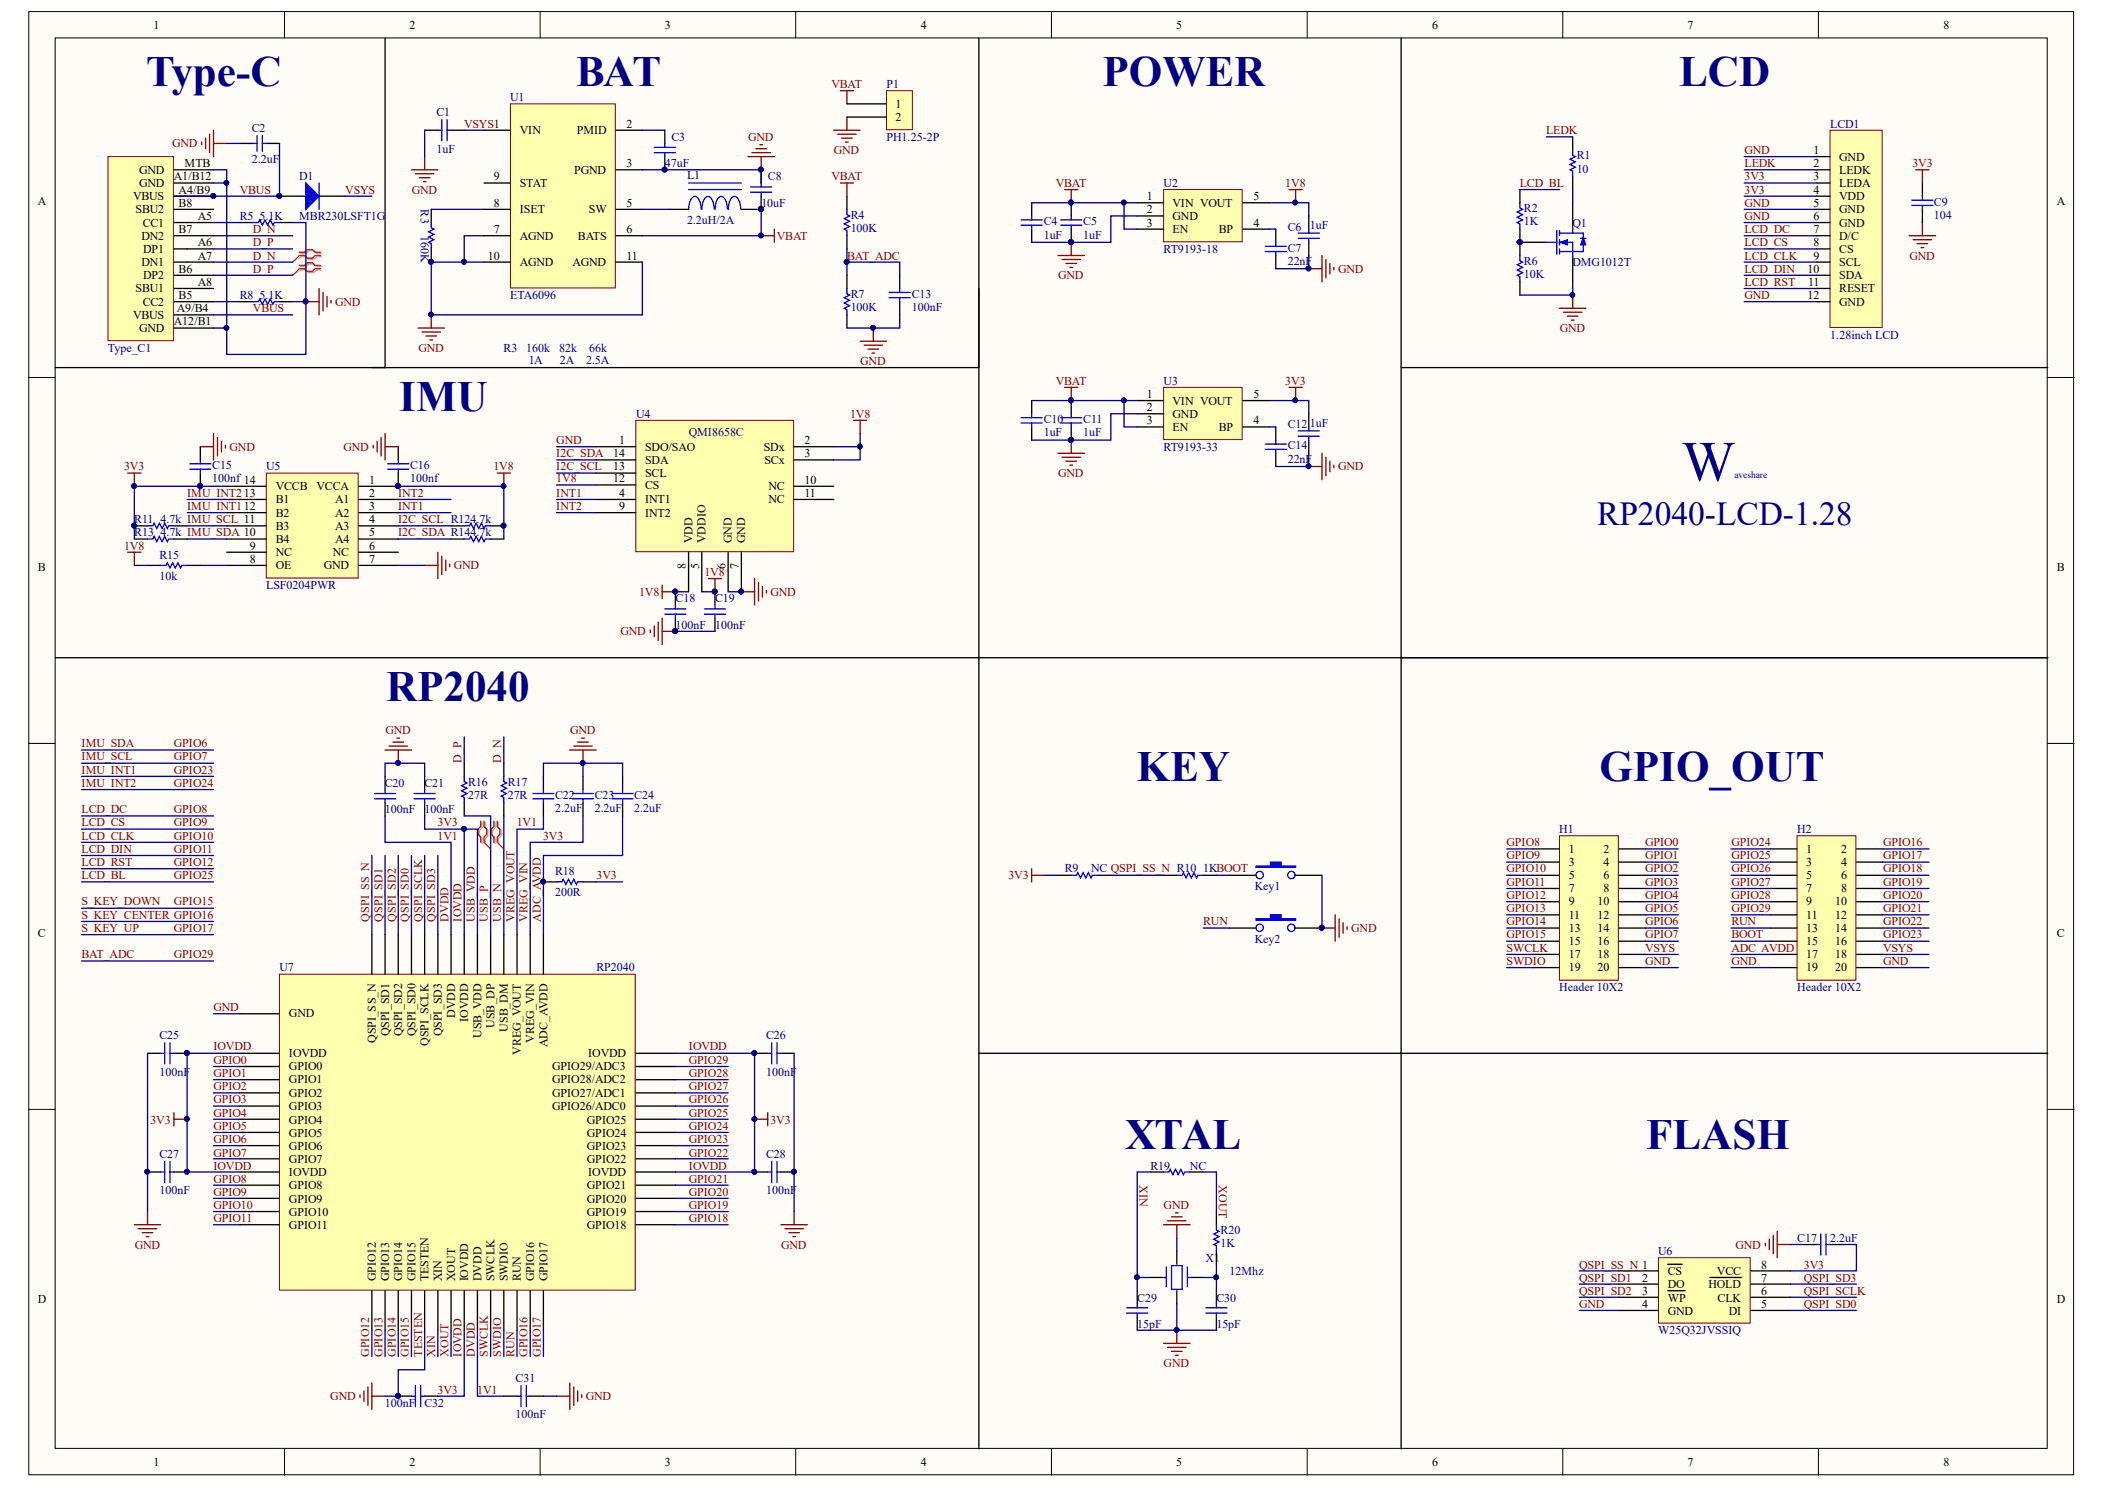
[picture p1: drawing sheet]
<svg xmlns="http://www.w3.org/2000/svg" width="297mm" height="210mm" viewBox="0 0 297 210" stroke-linecap="round" stroke-linejoin="round" font-family="sans-serif">
<defs><g id="words">
<text font-size="8" fill="#000080" x="237.3" y="67.8">W</text>
<g font-size="6.1" fill="#000080">
<text x="20.6" y="12.1">Type-C</text>
<text x="81.3" y="12.1">BAT</text>
<text x="155.6" y="12.1">POWER</text>
<text x="237" y="12.1">LCD</text>
<text x="56.3" y="58">IMU</text>
<text x="54.5" y="98.9">RP2040</text>
<text x="160.4" y="110.2">KEY</text>
<text x="225.7" y="110.2">GPIO_OUT</text>
<text x="158.8" y="162.1">XTAL</text>
<text x="232.3" y="162.1">FLASH</text>
</g>
<text font-size="4.7" fill="#000080" x="225.4" y="74.1">RP2040-LCD-1.28</text>
<g font-size="1.7">
<text x="21.7" y="4.1">1</text>
<text x="57.8" y="4.1">2</text>
<text x="93.8" y="4.1">3</text>
<text x="129.9" y="4.1">4</text>
<text x="166" y="4.1">5</text>
<text x="202.1" y="4.1">6</text>
<text x="238.1" y="4.1">7</text>
<text x="274.3" y="4.1">8</text>
<text x="126.4" y="15.2">1</text>
<text x="126.4" y="17.1">2</text>
<text x="26.1" y="23.6">MTB</text>
<text x="73.3" y="18.9">VIN</text>
<text x="81.4" y="18.9">PMID</text>
<text x="88.4" y="23.6">3</text>
<text x="88.4" y="18">2</text>
<text x="255.9" y="21.7">1</text>
<text x="255.9" y="23.6">2</text>
<text x="259.5" y="22.7">GND</text>
<text x="5.3" y="28.9">A</text>
<text x="18.8" y="28.2">VBUS</text>
<text x="19.6" y="26.4">GND</text>
<text x="19.6" y="24.5">GND</text>
<text x="24.5" y="25.5">A1/B12</text>
<text x="25.2" y="27.3">A4/B9</text>
<text x="25.2" y="29.2">B8</text>
<text x="69.7" y="25.5">9</text>
<text x="69.7" y="29.2">8</text>
<text x="73.3" y="26.4">STAT</text>
<text x="81" y="24.5">PGND</text>
<text x="88.4" y="29.2">5</text>
<text x="161.8" y="28.2">1</text>
<text x="165.5" y="29.2">VIN VOUT</text>
<text x="176.9" y="28.2">5</text>
<text x="255.9" y="25.5">3</text>
<text x="255.9" y="27.3">4</text>
<text x="255.9" y="29.2">5</text>
<text x="259.5" y="24.5">LEDK</text>
<text x="259.5" y="26.4">LEDA</text>
<text x="259.5" y="28.2">VDD</text>
<text x="290.2" y="28.9">A</text>
<text x="19.1" y="30.1">SBU2</text>
<text x="20" y="33.8">DN2</text>
<text x="20.1" y="32">CC1</text>
<text x="20.2" y="35.7">DP1</text>
<text x="25.2" y="32.9">B7</text>
<text x="27.9" y="31">A5</text>
<text x="27.9" y="34.7">A6</text>
<text x="69.7" y="32.9">7</text>
<text x="73.3" y="30.1">ISET</text>
<text x="73.3" y="33.8">AGND</text>
<text x="81.6" y="33.8">BATS</text>
<text x="83.1" y="30.1">SW</text>
<text x="88.4" y="32.9">6</text>
<text x="161.8" y="30.1">2</text>
<text x="161.8" y="32">3</text>
<text x="165.5" y="31">GND</text>
<text x="165.5" y="32.9">EN</text>
<text x="172" y="32.9">BP</text>
<text x="176.9" y="32">4</text>
<text x="255.9" y="31">6</text>
<text x="255.9" y="32.9">7</text>
<text x="255.9" y="34.7">8</text>
<text x="259.5" y="30.1">GND</text>
<text x="259.5" y="32">GND</text>
<text x="259.5" y="33.8">D/C</text>
<text x="259.5" y="35.7">CS</text>
<text x="19.1" y="41.3">SBU1</text>
<text x="20" y="37.5">DN1</text>
<text x="20.2" y="39.4">DP2</text>
<text x="25.2" y="38.5">B6</text>
<text x="27.9" y="36.6">A7</text>
<text x="27.9" y="40.3">A8</text>
<text x="68.9" y="36.6">10</text>
<text x="73.3" y="37.5">AGND</text>
<text x="80.8" y="37.5">AGND</text>
<text x="88.4" y="36.6">11</text>
<text x="255.1" y="38.5">10</text>
<text x="255.1" y="40.3">11</text>
<text x="255.9" y="36.6">9</text>
<text x="259.5" y="37.5">SCL</text>
<text x="259.5" y="39.4">SDA</text>
<text x="259.5" y="41.3">RESET</text>
<text x="18.8" y="45">VBUS</text>
<text x="19.6" y="46.8">GND</text>
<text x="20.1" y="43.1">CC2</text>
<text x="24.5" y="45.9">A12/B1</text>
<text x="25" y="44">A9/B4</text>
<text x="25.2" y="42.2">B5</text>
<text x="255.1" y="42.2">12</text>
<text x="259.5" y="43.1">GND</text>
<text x="161.8" y="56.1">1</text>
<text x="161.8" y="58">2</text>
<text x="161.8" y="59.9">3</text>
<text x="165.5" y="57.1">VIN VOUT</text>
<text x="165.5" y="58.9">GND</text>
<text x="176.9" y="59.9">4</text>
<text x="176.9" y="56.1">5</text>
<text x="86.5" y="64.5">14</text>
<text x="87.4" y="62.6">1</text>
<text x="91" y="63.6">SDO/SAO</text>
<text x="91" y="65.4">SDA</text>
<text x="107.8" y="63.6">SDx</text>
<text x="107.9" y="65.4">SCx</text>
<text x="113.5" y="62.6">2</text>
<text x="113.5" y="64.5">3</text>
<text x="165.5" y="60.8">EN</text>
<text x="172" y="60.8">BP</text>
<text x="38.9" y="69.2">VCCB</text>
<text x="38.9" y="71">B1</text>
<text x="44.7" y="69.2">VCCA</text>
<text x="47.3" y="71">A1</text>
<text x="52.1" y="68.2">1</text>
<text x="52.1" y="71.9">3</text>
<text x="52.1" y="70.1">2</text>
<text x="86.5" y="66.4">13</text>
<text x="86.5" y="68.1">12</text>
<text x="87.4" y="70.1">4</text>
<text x="87.4" y="71.9">9</text>
<text x="91" y="67.3">SCL</text>
<text x="91" y="69">CS</text>
<text x="91" y="71">INT1</text>
<text x="108.5" y="69.2">NC</text>
<text x="108.5" y="71">NC</text>
<text x="113.5" y="68.2">10</text>
<text x="113.5" y="70.1">11</text>
<text x="35.3" y="77.5">9</text>
<text x="38.9" y="72.9">B2</text>
<text x="38.9" y="74.7">B3</text>
<text x="38.9" y="76.6">B4</text>
<text x="47.3" y="72.9">A2</text>
<text x="47.3" y="74.7">A3</text>
<text x="47.3" y="76.6">A4</text>
<text x="52.1" y="73.8">4</text>
<text x="52.1" y="75.7">5</text>
<text x="52.1" y="77.5">6</text>
<text x="91" y="72.9">INT2</text>
<text x="97.7" y="76.6" transform="rotate(-90 97.7 76.6)">VDD</text>
<text x="99.6" y="76.6" transform="rotate(-90 99.6 76.6)">VDDIO</text>
<text x="103.3" y="76.6" transform="rotate(-90 103.3 76.6)">GND</text>
<text x="105.2" y="76.6" transform="rotate(-90 105.2 76.6)">GND</text>
<text x="5.3" y="80.6">B</text>
<text x="35.3" y="79.4">8</text>
<text x="38.9" y="80.3">OE</text>
<text x="38.9" y="78.4">NC</text>
<text x="45.7" y="80.3">GND</text>
<text x="47" y="78.4">NC</text>
<text x="52.1" y="79.4">7</text>
<text x="96.8" y="80.2" transform="rotate(-90 96.8 80.2)">8</text>
<text x="98.6" y="80.2" transform="rotate(-90 98.6 80.2)">5</text>
<text x="102.4" y="80.2" transform="rotate(-90 102.4 80.2)">6</text>
<text x="104.2" y="80.2" transform="rotate(-90 104.2 80.2)">7</text>
<text x="290.2" y="80.6">B</text>
<text x="221.4" y="120.3">1</text>
<text x="221.4" y="122.1">3</text>
<text x="221.4" y="124">5</text>
<text x="221.4" y="125.9">7</text>
<text x="226.3" y="120.3">2</text>
<text x="226.3" y="122.1">4</text>
<text x="226.3" y="124">6</text>
<text x="226.3" y="125.9">8</text>
<text x="254.9" y="120.3">1</text>
<text x="254.9" y="122.1">3</text>
<text x="254.9" y="124">5</text>
<text x="254.9" y="125.9">7</text>
<text x="259.8" y="120.3">2</text>
<text x="259.8" y="122.1">4</text>
<text x="259.8" y="124">6</text>
<text x="259.8" y="125.9">8</text>
<text x="221.4" y="127.7">9</text>
<text x="221.4" y="129.6">11</text>
<text x="221.4" y="131.4">13</text>
<text x="225.4" y="127.7">10</text>
<text x="225.4" y="129.6">12</text>
<text x="225.4" y="131.4">14</text>
<text x="254.9" y="127.7">9</text>
<text x="254.9" y="129.6">11</text>
<text x="254.9" y="131.4">13</text>
<text x="258.9" y="127.7">10</text>
<text x="258.9" y="129.6">12</text>
<text x="258.9" y="131.4">14</text>
<text x="5.3" y="132.2">C</text>
<text x="221.4" y="133.3">15</text>
<text x="221.4" y="135.2">17</text>
<text x="221.4" y="137">19</text>
<text x="225.4" y="133.3">16</text>
<text x="225.4" y="135.2">18</text>
<text x="225.4" y="137">20</text>
<text x="254.9" y="133.3">15</text>
<text x="254.9" y="135.2">17</text>
<text x="254.9" y="137">19</text>
<text x="258.9" y="133.3">16</text>
<text x="258.9" y="135.2">18</text>
<text x="258.9" y="137">20</text>
<text x="290.2" y="132.2">C</text>
<text x="40.8" y="143.5">GND</text>
<text x="64.2" y="143.6" transform="rotate(-90 64.2 143.6)">DVDD</text>
<text x="40.8" y="149.1">IOVDD</text>
<text x="53" y="147.2" transform="rotate(-90 53 147.2)">QSPI_SS_N</text>
<text x="54.9" y="146.2" transform="rotate(-90 54.9 146.2)">QSPI_SD1</text>
<text x="56.8" y="146.2" transform="rotate(-90 56.8 146.2)">QSPI_SD2</text>
<text x="58.6" y="146.2" transform="rotate(-90 58.6 146.2)">QSPI_SD0</text>
<text x="60.5" y="147.5" transform="rotate(-90 60.5 147.5)">QSPI_SCLK</text>
<text x="62.3" y="146.2" transform="rotate(-90 62.3 146.2)">QSPI_SD3</text>
<text x="66.1" y="144.1" transform="rotate(-90 66.1 144.1)">IOVDD</text>
<text x="67.9" y="146.5" transform="rotate(-90 67.9 146.5)">USB_VDD</text>
<text x="69.8" y="145" transform="rotate(-90 69.8 145)">USB_DP</text>
<text x="71.7" y="145.6" transform="rotate(-90 71.7 145.6)">USB_DM</text>
<text x="73.5" y="148.8" transform="rotate(-90 73.5 148.8)">VREG_VOUT</text>
<text x="75.4" y="147.2" transform="rotate(-90 75.4 147.2)">VREG_VIN</text>
<text x="77.2" y="147.8" transform="rotate(-90 77.2 147.8)">ADC_AVDD</text>
<text x="83" y="149.1">IOVDD</text>
<text x="40.8" y="151">GPIO0</text>
<text x="40.8" y="152.8">GPIO1</text>
<text x="40.8" y="154.7">GPIO2</text>
<text x="77.9" y="154.7">GPIO27/ADC1</text>
<text x="77.9" y="152.8">GPIO28/ADC2</text>
<text x="77.9" y="151">GPIO29/ADC3</text>
<text x="40.8" y="156.6">GPIO3</text>
<text x="40.8" y="158.5">GPIO4</text>
<text x="40.8" y="160.4">GPIO5</text>
<text x="77.9" y="156.6">GPIO26/ADC0</text>
<text x="82.8" y="160.4">GPIO24</text>
<text x="82.8" y="158.5">GPIO25</text>
<text x="40.8" y="162.2">GPIO6</text>
<text x="40.8" y="164.1">GPIO7</text>
<text x="40.8" y="165.9">IOVDD</text>
<text x="40.8" y="167.8">GPIO8</text>
<text x="82.8" y="167.8">GPIO21</text>
<text x="82.8" y="164.1">GPIO22</text>
<text x="82.8" y="162.2">GPIO23</text>
<text x="83" y="165.9">IOVDD</text>
<text x="40.8" y="169.7">GPIO9</text>
<text x="40.8" y="171.5">GPIO10</text>
<text x="40.8" y="173.4">GPIO11</text>
<text x="82.8" y="173.4">GPIO18</text>
<text x="82.8" y="171.5">GPIO19</text>
<text x="82.8" y="169.7">GPIO20</text>
<text x="235.3" y="179.9">CS</text>
<text x="242.3" y="179.9">VCC</text>
<text x="248.5" y="178.9">8</text>
<text x="5.3" y="183.8">D</text>
<text x="53" y="180.7" transform="rotate(-90 53 180.7)">GPIO12</text>
<text x="54.9" y="180.7" transform="rotate(-90 54.9 180.7)">GPIO13</text>
<text x="56.8" y="180.7" transform="rotate(-90 56.8 180.7)">GPIO14</text>
<text x="58.6" y="180.7" transform="rotate(-90 58.6 180.7)">GPIO15</text>
<text x="60.5" y="180.7" transform="rotate(-90 60.5 180.7)">TESTEN</text>
<text x="62.3" y="180.7" transform="rotate(-90 62.3 180.7)">XIN</text>
<text x="64.2" y="180.7" transform="rotate(-90 64.2 180.7)">XOUT</text>
<text x="66.1" y="180.7" transform="rotate(-90 66.1 180.7)">IOVDD</text>
<text x="67.9" y="180.7" transform="rotate(-90 67.9 180.7)">DVDD</text>
<text x="69.8" y="180.7" transform="rotate(-90 69.8 180.7)">SWCLK</text>
<text x="71.7" y="180.7" transform="rotate(-90 71.7 180.7)">SWDIO</text>
<text x="73.5" y="180.7" transform="rotate(-90 73.5 180.7)">RUN</text>
<text x="75.4" y="180.7" transform="rotate(-90 75.4 180.7)">GPIO16</text>
<text x="77.2" y="180.7" transform="rotate(-90 77.2 180.7)">GPIO17</text>
<text x="231.7" y="184.5">4</text>
<text x="231.7" y="182.7">3</text>
<text x="231.7" y="180.8">2</text>
<text x="235.3" y="185.5">GND</text>
<text x="235.3" y="183.6">WP</text>
<text x="235.3" y="181.7">DO</text>
<text x="241.1" y="181.7">HOLD</text>
<text x="242.4" y="183.6">CLK</text>
<text x="244" y="185.5">DI</text>
<text x="248.5" y="184.5">5</text>
<text x="248.5" y="182.7">6</text>
<text x="248.5" y="180.8">7</text>
<text x="290.2" y="183.8">D</text>
<text x="21.7" y="206.8">1</text>
<text x="57.8" y="206.8">2</text>
<text x="93.8" y="206.8">3</text>
<text x="129.9" y="206.8">4</text>
<text x="166" y="206.8">5</text>
<text x="202.1" y="206.8">6</text>
<text x="238.1" y="206.8">7</text>
<text x="274.3" y="206.8">8</text>
</g>
<g font-size="1.7" fill="#000080">
<text x="61.6" y="16.3">C1</text>
<text x="72" y="14.3">U1</text>
<text x="125.1" y="12.4">P1</text>
<text x="35.5" y="18.6">C2</text>
<text x="35.5" y="23">2.2uF</text>
<text x="61.6" y="21.6">1uF</text>
<text x="93.8" y="23.6">47uF</text>
<text x="94.7" y="19.9">C3</text>
<text x="125.1" y="19.9">PH1.25-2P</text>
<text x="222.5" y="22.5">R1</text>
<text x="258.3" y="18">LCD1</text>
<text x="42.2" y="25.5">D1</text>
<text x="59.4" y="29.5" transform="rotate(90 59.4 29.5)">R3</text>
<text x="96.9" y="25.3">L1</text>
<text x="107.4" y="29.2">10uF</text>
<text x="108.4" y="25.5">C8</text>
<text x="164.2" y="26.4">U2</text>
<text x="215" y="29.9">R2</text>
<text x="222.5" y="24.4">10</text>
<text x="272.9" y="29">C9</text>
<text x="33.8" y="31">R5</text>
<text x="36.6" y="31">5.1K</text>
<text x="42.2" y="31">MBR230LSFT1G</text>
<text x="59.4" y="33.2" transform="rotate(90 59.4 33.2)">160K</text>
<text x="96.9" y="31.6">2.2uH/2A</text>
<text x="120" y="30.9">R4</text>
<text x="120" y="32.7">100K</text>
<text x="147.3" y="31.8">C4</text>
<text x="147.3" y="33.6">1uF</text>
<text x="152.9" y="31.8">C5</text>
<text x="152.9" y="33.6">1uF</text>
<text x="164.2" y="35.7">RT9193-18</text>
<text x="181.7" y="32.6">C6</text>
<text x="181.7" y="35.5">C7</text>
<text x="184.8" y="32.3">1uF</text>
<text x="215" y="31.8">1K</text>
<text x="221.9" y="32">Q1</text>
<text x="272.9" y="30.9">104</text>
<text x="181.7" y="37.4">22nF</text>
<text x="215" y="37.4">R6</text>
<text x="215" y="39.2">10K</text>
<text x="221.9" y="37.5">DMG1012T</text>
<text x="33.8" y="42.2">R8</text>
<text x="36.6" y="42.2">5.1K</text>
<text x="72" y="42.2">ETA6096</text>
<text x="120" y="42">R7</text>
<text x="120" y="43.9">100K</text>
<text x="128.7" y="42">C13</text>
<text x="128.7" y="43.9">100nF</text>
<text x="258.3" y="47.8">1.28inch LCD</text>
<text x="15.2" y="49.6">Type_C1</text>
<text x="71.1" y="49.6">R3</text>
<text x="74.3" y="49.6">160k</text>
<text x="74.6" y="51.3">1A</text>
<text x="78.9" y="49.6">82k</text>
<text x="79" y="51.3">2A</text>
<text x="82.7" y="51.3">2.5A</text>
<text x="83.1" y="49.6">66k</text>
<text x="89.8" y="58.9">U4</text>
<text x="147.3" y="59.7">C10</text>
<text x="152.9" y="59.7">C11</text>
<text x="164.2" y="54.3">U3</text>
<text x="97.2" y="61.5">QMI8658C</text>
<text x="147.3" y="61.5">1uF</text>
<text x="152.9" y="61.5">1uF</text>
<text x="164.2" y="63.6">RT9193-33</text>
<text x="181.7" y="60.4">C12</text>
<text x="181.7" y="63.4">C14</text>
<text x="181.7" y="65.3">22nF</text>
<text x="184.8" y="60.3">1uF</text>
<text x="29.9" y="66.2">C15</text>
<text x="29.9" y="68.1">100nf 14</text>
<text x="37.6" y="66.4">U5</text>
<text x="57.9" y="66.2">C16</text>
<text x="57.9" y="68.1">100nf</text>
<text x="18.9" y="75.7">R13</text>
<text x="18.9" y="73.8">R11</text>
<text x="22.7" y="75.7">4.7k IMU_SDA 10</text>
<text x="22.7" y="73.8">4.7k IMU_SCL 11</text>
<text x="22.5" y="81.8">10k</text>
<text x="22.5" y="78.9">R15</text>
<text x="37.6" y="83.1">LSF0204PWR</text>
<text x="95.3" y="88.7">100nF</text>
<text x="95.3" y="85">C18</text>
<text x="100.9" y="88.7">100nF</text>
<text x="100.9" y="85">C19</text>
<text x="54.3" y="111">C20</text>
<text x="59.9" y="111">C21</text>
<text x="66.1" y="110.8">R16</text>
<text x="66.1" y="112.7">27R</text>
<text x="71.7" y="110.8">R17</text>
<text x="71.7" y="112.7">27R</text>
<text x="78.3" y="112.7">C22</text>
<text x="83.9" y="112.7">C23</text>
<text x="89.5" y="112.7">C24</text>
<text x="54.3" y="114.7">100nF</text>
<text x="59.9" y="114.7">100nF</text>
<text x="78.3" y="114.5">2.2uF</text>
<text x="83.9" y="114.5">2.2uF</text>
<text x="89.5" y="114.5">2.2uF</text>
<text x="220" y="117.5">H1</text>
<text x="253.6" y="117.5">H2</text>
<text x="78.3" y="123.5">R18</text>
<text x="150.2" y="123.1">R9</text>
<text x="154" y="123.1">NC QSPI_SS_N R10</text>
<text x="169.8" y="123.1">1KBOOT</text>
<text x="177.1" y="125.5">Key1</text>
<text x="78.3" y="126.5">200R</text>
<text x="39.4" y="137">U7</text>
<text x="84.2" y="137">RP2040</text>
<text x="177.1" y="133">Key2</text>
<text x="220" y="139.8">Header 10X2</text>
<text x="253.6" y="139.8">Header 10X2</text>
<text x="22.5" y="146.6">C25</text>
<text x="108.1" y="146.6">C26</text>
<text x="22.5" y="151.7">100nF</text>
<text x="108.1" y="151.7">100nF</text>
<text x="22.5" y="163.3">C27</text>
<text x="108.1" y="163.3">C28</text>
<text x="162.3" y="165">R19</text>
<text x="167.9" y="165">NC</text>
<text x="22.5" y="168.5">100nF</text>
<text x="108.1" y="168.5">100nF</text>
<text x="170.1" y="178">X1</text>
<text x="172.2" y="174">R20</text>
<text x="172.2" y="175.9">1K</text>
<text x="173.5" y="179.9">12Mhz</text>
<text x="234" y="177.1">U6</text>
<text x="253.6" y="175.2">C17</text>
<text x="258.3" y="175.2">2.2uF</text>
<text x="160.5" y="183.6">C29</text>
<text x="171.6" y="183.6">C30</text>
<text x="160.5" y="187.3">15pF</text>
<text x="171.6" y="187.3">15pF</text>
<text x="234" y="188.2">W25Q32JVSSIQ</text>
<text x="72.8" y="194.9">C31</text>
<text x="54.3" y="198.5">100nF</text>
<text x="59.9" y="198.5">C32</text>
<text x="72.8" y="200.1">100nF</text>
</g>
<g font-size="1.7" fill="#800000">
<text x="117.3" y="12.4">VBAT</text>
<text x="24.3" y="20.8">GND</text>
<text x="65.5" y="18">VSYS1</text>
<text x="105.6" y="19.9">GND</text>
<text x="117.7" y="21.7">GND</text>
<text x="218.2" y="18.9">LEDK</text>
<text x="246.2" y="21.7">GND</text>
<text x="246.2" y="23.6">LEDK</text>
<text x="269.9" y="23.6">3V3</text>
<text x="33.8" y="27.3">VBUS</text>
<text x="48.7" y="27.3">VSYS</text>
<text x="58.1" y="27.3">GND</text>
<text x="117.3" y="25.5">VBAT</text>
<text x="149" y="26.4">VBAT</text>
<text x="181.4" y="26.4">1V8</text>
<text x="214.4" y="26.4">LCD_BL</text>
<text x="246.2" y="25.5">3V3</text>
<text x="246.2" y="29.2">GND</text>
<text x="246.2" y="27.3">3V3</text>
<text x="35.7" y="32.9">D_N</text>
<text x="35.7" y="34.7">D_P</text>
<text x="109.6" y="33.8">VBAT</text>
<text x="246.2" y="31">GND</text>
<text x="246.2" y="32.9">LCD_DC</text>
<text x="246.2" y="34.7">LCD_CS</text>
<text x="35.7" y="36.6">D_N</text>
<text x="35.7" y="38.5">D_P</text>
<text x="119.5" y="36.6">BAT_ADC</text>
<text x="149.3" y="39.4">GND</text>
<text x="188.8" y="38.5">GND</text>
<text x="246.2" y="36.6">LCD_CLK</text>
<text x="246.2" y="38.5">LCD_DIN</text>
<text x="246.2" y="40.3">LCD_RST</text>
<text x="269.4" y="36.6">GND</text>
<text x="35.7" y="44">VBUS</text>
<text x="47.3" y="43.1">GND</text>
<text x="220.1" y="46.8">GND</text>
<text x="246.2" y="42.2">GND</text>
<text x="59" y="49.6">GND</text>
<text x="121.4" y="51.5">GND</text>
<text x="120" y="58.9">1V8</text>
<text x="149" y="54.3">VBAT</text>
<text x="181.4" y="54.3">3V3</text>
<text x="32.4" y="63.6">GND</text>
<text x="48.5" y="63.6">GND</text>
<text x="78.5" y="62.6">GND</text>
<text x="78.5" y="64.5">I2C_SDA</text>
<text x="17.5" y="66.4">3V3</text>
<text x="26.4" y="71.9">IMU_INT112</text>
<text x="26.4" y="70.1">IMU_INT213</text>
<text x="56.2" y="71.9">INT1</text>
<text x="56.2" y="70.1">INT2</text>
<text x="69.6" y="66.4">1V8</text>
<text x="78.5" y="66.4">I2C_SCL</text>
<text x="78.5" y="68.1">1V8</text>
<text x="78.5" y="70.1">INT1</text>
<text x="78.5" y="71.9">INT2</text>
<text x="149.3" y="67.3">GND</text>
<text x="188.8" y="66.4">GND</text>
<text x="17.5" y="77.5">1V8</text>
<text x="56.2" y="73.8">I2C_SCL R124.7k</text>
<text x="56.2" y="75.7">I2C_SDA R144.7k</text>
<text x="64" y="80.3">GND</text>
<text x="99.4" y="81.2">1V8</text>
<text x="87.6" y="89.6">GND</text>
<text x="90.2" y="84">1V8</text>
<text x="108.7" y="84">GND</text>
<text x="11.5" y="107.3">IMU_SCL</text>
<text x="11.5" y="105.4">IMU_SDA</text>
<text x="24.5" y="105.4">GPIO6</text>
<text x="24.5" y="107.3">GPIO7</text>
<text x="54.4" y="103.6">GND</text>
<text x="65.1" y="107.7" transform="rotate(-90 65.1 107.7)">D_P</text>
<text x="70.7" y="107.7" transform="rotate(-90 70.7 107.7)">D_N</text>
<text x="80.5" y="103.6">GND</text>
<text x="11.5" y="109.1">IMU_INT1</text>
<text x="11.5" y="111">IMU_INT2</text>
<text x="24.5" y="109.1">GPIO23</text>
<text x="24.5" y="111">GPIO24</text>
<text x="11.5" y="118.4">LCD_CLK</text>
<text x="11.5" y="114.7">LCD_DC</text>
<text x="11.5" y="116.6">LCD_CS</text>
<text x="24.5" y="114.7">GPIO8</text>
<text x="24.5" y="116.6">GPIO9</text>
<text x="24.5" y="118.4">GPIO10</text>
<text x="61.8" y="116.6">3V3</text>
<text x="61.8" y="118.4">1V1</text>
<text x="72.9" y="116.6">1V1</text>
<text x="76.6" y="118.4">3V3</text>
<text x="212.6" y="119.4">GPIO8</text>
<text x="232.1" y="119.4">GPIO0</text>
<text x="244.3" y="119.4">GPIO24</text>
<text x="265.7" y="119.4">GPIO16</text>
<text x="11.5" y="124">LCD_BL</text>
<text x="11.5" y="120.3">LCD_DIN</text>
<text x="11.5" y="122.1">LCD_RST</text>
<text x="24.5" y="120.3">GPIO11</text>
<text x="24.5" y="122.1">GPIO12</text>
<text x="24.5" y="124">GPIO25</text>
<text x="84.2" y="124">3V3</text>
<text x="142.3" y="124">3V3</text>
<text x="212.6" y="121.2">GPIO9</text>
<text x="212.6" y="123.1">GPIO10</text>
<text x="212.6" y="124.9">GPIO11</text>
<text x="232.1" y="121.2">GPIO1</text>
<text x="232.1" y="123.1">GPIO2</text>
<text x="232.1" y="124.9">GPIO3</text>
<text x="244.3" y="121.2">GPIO25</text>
<text x="244.3" y="123.1">GPIO26</text>
<text x="244.3" y="124.9">GPIO27</text>
<text x="265.7" y="121.2">GPIO17</text>
<text x="265.7" y="123.1">GPIO18</text>
<text x="265.7" y="124.9">GPIO19</text>
<text x="11.5" y="131.4">S_KEY_UP</text>
<text x="11.5" y="127.7">S_KEY_DOWN</text>
<text x="11.5" y="129.6">S_KEY_CENTER GPIO16</text>
<text x="24.5" y="127.7">GPIO15</text>
<text x="24.5" y="131.4">GPIO17</text>
<text x="52.1" y="130" transform="rotate(-90 52.1 130)">QSPI_SS_N</text>
<text x="54" y="130" transform="rotate(-90 54 130)">QSPI_SD1</text>
<text x="55.8" y="130" transform="rotate(-90 55.8 130)">QSPI_SD2</text>
<text x="57.7" y="130" transform="rotate(-90 57.7 130)">QSPI_SD0</text>
<text x="59.6" y="130" transform="rotate(-90 59.6 130)">QSPI_SCLK</text>
<text x="61.4" y="130" transform="rotate(-90 61.4 130)">QSPI_SD3</text>
<text x="63.3" y="130" transform="rotate(-90 63.3 130)">DVDD</text>
<text x="65.1" y="130" transform="rotate(-90 65.1 130)">IOVDD</text>
<text x="67" y="130" transform="rotate(-90 67 130)">USB_VDD</text>
<text x="68.9" y="130" transform="rotate(-90 68.9 130)">USB_P</text>
<text x="70.7" y="130" transform="rotate(-90 70.7 130)">USB_N</text>
<text x="72.6" y="130" transform="rotate(-90 72.6 130)">VREG_VOUT</text>
<text x="74.4" y="130" transform="rotate(-90 74.4 130)">VREG_VIN</text>
<text x="76.3" y="130" transform="rotate(-90 76.3 130)">ADC_AVDD</text>
<text x="169.8" y="130.5">RUN</text>
<text x="190.7" y="131.4">GND</text>
<text x="212.6" y="126.8">GPIO12</text>
<text x="212.6" y="128.7">GPIO13</text>
<text x="212.6" y="130.5">GPIO14</text>
<text x="232.1" y="126.8">GPIO4</text>
<text x="232.1" y="128.7">GPIO5</text>
<text x="232.1" y="130.5">GPIO6</text>
<text x="244.3" y="126.8">GPIO28</text>
<text x="244.3" y="128.7">GPIO29</text>
<text x="244.3" y="130.5">RUN</text>
<text x="265.7" y="126.8">GPIO20</text>
<text x="265.7" y="128.7">GPIO21</text>
<text x="265.7" y="130.5">GPIO22</text>
<text x="11.5" y="135.2">BAT_ADC</text>
<text x="24.5" y="135.2">GPIO29</text>
<text x="212.6" y="132.4">GPIO15</text>
<text x="212.6" y="134.2">SWCLK</text>
<text x="212.6" y="136.1">SWDIO</text>
<text x="232.1" y="132.4">GPIO7</text>
<text x="232.1" y="134.2">VSYS</text>
<text x="232.1" y="136.1">GND</text>
<text x="244.3" y="134.2">ADC_AVDD</text>
<text x="244.3" y="136.1">GND</text>
<text x="244.3" y="132.4">BOOT</text>
<text x="265.7" y="132.4">GPIO23</text>
<text x="265.7" y="134.2">VSYS</text>
<text x="265.7" y="136.1">GND</text>
<text x="30.1" y="142.6">GND</text>
<text x="30.1" y="148.2">IOVDD</text>
<text x="97.2" y="148.2">IOVDD</text>
<text x="30.1" y="150">GPIO0</text>
<text x="30.1" y="151.9">GPIO1</text>
<text x="30.1" y="153.8">GPIO2</text>
<text x="30.1" y="155.6">GPIO3</text>
<text x="97.2" y="155.6">GPIO26</text>
<text x="97.2" y="153.8">GPIO27</text>
<text x="97.2" y="151.9">GPIO28</text>
<text x="97.2" y="150">GPIO29</text>
<text x="21.2" y="158.5">3V3</text>
<text x="30.1" y="157.6">GPIO4</text>
<text x="30.1" y="159.4">GPIO5</text>
<text x="30.1" y="161.3">GPIO6</text>
<text x="97.2" y="161.3">GPIO23</text>
<text x="97.2" y="159.4">GPIO24</text>
<text x="97.2" y="157.6">GPIO25</text>
<text x="108.7" y="158.5">3V3</text>
<text x="30.1" y="163.1">GPIO7</text>
<text x="30.1" y="166.9">GPIO8</text>
<text x="30.1" y="165">IOVDD</text>
<text x="97.2" y="166.9">GPIO21</text>
<text x="97.2" y="163.1">GPIO22</text>
<text x="97.2" y="165">IOVDD</text>
<text x="160.8" y="167.2" transform="rotate(90 160.8 167.2)">XIN</text>
<text x="172" y="167.2" transform="rotate(90 172 167.2)">XOUT</text>
<text x="30.1" y="168.7">GPIO9</text>
<text x="30.1" y="170.6">GPIO10</text>
<text x="30.1" y="172.4">GPIO11</text>
<text x="97.2" y="172.4">GPIO18</text>
<text x="97.2" y="170.6">GPIO19</text>
<text x="97.2" y="168.7">GPIO20</text>
<text x="164.2" y="170.6">GND</text>
<text x="19" y="176.2">GND</text>
<text x="110.2" y="176.2">GND</text>
<text x="222.8" y="178.9">QSPI_SS_N 1</text>
<text x="244.9" y="176.2">GND</text>
<text x="254.5" y="178.9">3V3</text>
<text x="222.8" y="180.8">QSPI_SD1</text>
<text x="222.8" y="182.7">QSPI_SD2</text>
<text x="222.8" y="184.5">GND</text>
<text x="254.5" y="184.5">QSPI_SD0</text>
<text x="254.5" y="180.8">QSPI_SD3</text>
<text x="254.5" y="182.7">QSPI_SCLK</text>
<text x="52.1" y="191.4" transform="rotate(-90 52.1 191.4)">GPIO12</text>
<text x="54" y="191.4" transform="rotate(-90 54 191.4)">GPIO13</text>
<text x="55.8" y="191.4" transform="rotate(-90 55.8 191.4)">GPIO14</text>
<text x="57.7" y="191.4" transform="rotate(-90 57.7 191.4)">GPIO15</text>
<text x="59.6" y="191.4" transform="rotate(-90 59.6 191.4)">TESTEN</text>
<text x="61.4" y="191.4" transform="rotate(-90 61.4 191.4)">XIN</text>
<text x="63.3" y="191.4" transform="rotate(-90 63.3 191.4)">XOUT</text>
<text x="65.1" y="191.4" transform="rotate(-90 65.1 191.4)">IOVDD</text>
<text x="67" y="191.4" transform="rotate(-90 67 191.4)">DVDD</text>
<text x="68.9" y="191.4" transform="rotate(-90 68.9 191.4)">SWCLK</text>
<text x="70.7" y="191.4" transform="rotate(-90 70.7 191.4)">SWDIO</text>
<text x="72.6" y="191.4" transform="rotate(-90 72.6 191.4)">RUN</text>
<text x="74.4" y="191.4" transform="rotate(-90 74.4 191.4)">GPIO16</text>
<text x="76.3" y="191.4" transform="rotate(-90 76.3 191.4)">GPIO17</text>
<text x="46.6" y="197.5">GND</text>
<text x="61.8" y="196.6">3V3</text>
<text x="67.3" y="196.6">1V1</text>
<text x="82.6" y="197.5">GND</text>
<text x="164.2" y="192.9">GND</text>
</g>
<text font-size="1.4" fill="#000080" x="244.7" y="67.4">aveshare</text>
</g></defs>
<g fill="#fffcf8" stroke="#000" stroke-width=".14">
<path d="M4.1 1.6h288.5v206.4h-288.5z"/>
<path d="M7.8 5.4h281.1v198.9h-281.1z"/>
</g>
<g fill="none" stroke="#000" stroke-width=".14">
<path d="M40.1 1.6v3.8M76.2 1.6v3.8M112.3 1.6v3.8M148.4 1.6v3.8M184.5 1.6v3.8M220.5 1.6v3.8M256.6 1.6v3.8M4.1 53.3h3.7M289 53.3h3.7M4.1 104.9h3.7M289 104.9h3.7M4.1 156.5h3.7"/>
<path d="M289 156.5h3.7M40.1 204.4v3.7M76.2 204.4v3.7M112.3 204.4v3.7M148.4 204.4v3.7M184.5 204.4v3.7M220.5 204.4v3.7M256.6 204.4v3.7"/>
</g>
<path d="M39.4 137.4h50.2v44.6h-50.2z" fill="#ffffb0" stroke="#800000" stroke-width=".14"/>
<g fill="none" stroke="#000" stroke-width=".19">
<path d="M54.3 109.5v1.9M54.3 113.2v1.9M59.9 109.5v1.9M59.9 113.2v1.9M65.5 107.7v1.8M65.5 113.2v1.9M71.1 107.7v1.8M71.1 113.2v1.9M76.7 109.5v1.9M76.7 113.2v1.9M82.3 109.5v1.9M82.3 113.2v1.9"/>
<path d="M87.9 109.5v1.9M87.9 113.2v1.9M52.5 131.8v5.6M54.3 131.8v5.6M56.2 131.8v5.6M58.1 131.8v5.6M59.9 131.8v5.6M61.8 131.8v5.6M63.6 131.8v5.6M65.5 131.8v5.6M67.4 131.8v5.6M69.2 131.8v5.6"/>
<path d="M71.1 131.8v5.6M73 131.8v5.6M74.8 131.8v5.6M76.7 131.8v5.6M20.8 148.6h1.9M24.5 148.6h1.9M33.9 148.6h5.5M33.9 150.4h5.5M33.9 152.3h5.5M33.9 154.2h5.5M33.9 156h5.5M33.9 157.9h5.5"/>
<path d="M33.9 159.7h5.5M33.9 143h5.5M89.7 148.6h5.6M89.7 150.4h5.6M89.7 152.3h5.6M89.7 154.2h5.6M89.7 156h5.6M89.7 157.9h5.6M89.7 159.7h5.6M106.5 148.6h1.8M110.2 148.6h1.9M20.8 165.3h1.9"/>
<path d="M24.5 165.3h1.9M33.9 161.6h5.5M33.9 163.5h5.5M33.9 165.3h5.5M33.9 167.2h5.5M33.9 169h5.5M33.9 170.9h5.5M33.9 172.8h5.5M89.7 161.6h5.6M89.7 163.5h5.6M89.7 165.3h5.6M89.7 167.2h5.6"/>
<path d="M89.7 169h5.6M89.7 170.9h5.6M89.7 172.8h5.6M106.5 165.3h1.8M110.2 165.3h1.9M52.5 182.1v5.5M54.3 182.1v5.5M56.2 182.1v5.5M56.2 196.9h1.9M58.1 182.1v5.5M59.9 182.1v5.5M59.9 196.9h1.9"/>
<path d="M61.8 182.1v5.5M63.6 182.1v5.5M65.5 182.1v5.5M67.4 182.1v5.5M69.2 182.1v5.5M71.1 182.1v5.5M71.1 196.9h1.9M73 182.1v5.5M74.8 182.1v5.5M74.8 196.9h1.9M76.7 182.1v5.5"/>
</g>
<g fill="#000080" stroke="#000080" stroke-width=".14">
<circle cx="26.4" cy="148.5" r=".34"/>
<circle cx="26.4" cy="165.3" r=".34"/>
<circle cx="20.8" cy="165.3" r=".33"/>
<circle cx="56.2" cy="196.9" r=".34"/>
<circle cx="112" cy="165.3" r=".33"/>
<circle cx="106.4" cy="165.3" r=".34"/>
<circle cx="106.4" cy="148.5" r=".34"/>
<circle cx="26.4" cy="157.8" r=".34"/>
<circle cx="106.4" cy="157.8" r=".34"/>
<circle cx="56.2" cy="107.6" r=".34"/>
<circle cx="82.2" cy="107.6" r=".33"/>
</g>
<g fill="none" stroke="#00f" stroke-width=".19">
<path d="M52.8 112.7h3M52.8 111.9h3M54.3 111.4v.5M54.3 112.7v.5M58.4 112.7h3M58.4 111.9h3M59.9 111.4v.5M59.9 112.7v.5M65.5 109.5v.8l.4 .2-.8 .3 .8 .4-.8 .4 .8 .3-.8 .4 .4 .2v.7M71.1 109.5v.8l.4 .2-.8 .3 .8 .4-.8 .4 .8 .3-.8 .4 .4 .2v.7M75.2 112.7h3M75.2 111.9h3"/>
<path d="M76.7 111.4v.5M76.7 112.7v.5M80.8 112.7h3M80.8 111.9h3M82.3 111.4v.5M82.3 112.7v.5M86.4 112.7h2.9M86.4 111.9h2.9M87.9 111.4v.5M87.9 112.7v.5M22.7 148.6h.5M23.2 147.1v3"/>
<path d="M24 147.1v3M24 148.6h.5M108.3 148.6h.6M108.9 147.1v3M109.6 148.6h.6M109.6 147.1v3M22.7 165.3h.5M23.2 163.8v3M24 163.8v3M24 165.3h.5M108.3 165.3h.6M108.9 163.8v3"/>
<path d="M109.6 165.3h.6M109.6 163.8v3M58.1 196.9h.5M58.6 195.5v2.9M59.4 195.5v2.9M59.4 196.9h.5M73 196.9h.5M73.5 195.5v2.9M74.3 196.9h.5M74.3 195.5v2.9"/>
</g>
<g fill="none" stroke="#800000" stroke-width=".19">
<path d="M54.3 105.8h3.8M54.9 105.2h2.6M55.5 104.7h1.4M56 104.1h.4M56.2 105.8v1.9M80.4 105.8h3.7M81 105.2h2.6M81.5 104.7h1.5M82.1 104.1h.4M82.3 105.8v1.9M24.5 157v1.8M24.5 157.9h1.9"/>
<path d="M106.5 157.9h1.8M108.3 157v1.8M19 172.8h3.7M19.5 173.3h2.6M20.1 173.9h1.5M20.6 174.4h.4M20.8 170.9v1.9M110.2 172.8h3.7M110.8 173.3h2.6M111.3 173.9h1.5M111.9 174.4h.3M112.1 170.9v1.9"/>
<path d="M50.8 196.8v.3M51.4 196.2v1.5M51.9 195.6v2.7M52.5 195.1v3.7M52.5 196.9h1.8M78.5 196.9h1.9M80.4 195.1v3.7M81 195.6v2.7M81.5 196.2v1.5M82.1 196.8v.3"/>
</g>
<path d="M15.2 22.1h9.3v26h-9.3z" fill="#ffffb0" stroke="#800000" stroke-width=".14"/>
<g fill="none" stroke="#000" stroke-width=".19">
<path d="M59.9 18.4h1.9M63.6 18.4h1.9M24.5 25.8h5.6M24.5 27.7h5.6M24.5 31.4h5.6M24.5 33.3h5.6M24.5 35.1h5.6M24.5 37h5.6M24.5 38.8h5.6M24.5 29.5h5.6M24.5 24h5.6M33.9 31.4h1.8"/>
<path d="M33.9 20.2h1.8M37.6 20.2h1.8M39.4 31.4h1.9M60.9 29.5v1.9M60.9 35.1v1.9M107.4 24v1.8M107.4 27.7v1.8M24.5 40.7h5.6M24.5 46.3h5.6M24.5 44.4h5.6M24.5 42.6h5.6M33.9 42.6h1.8"/>
<path d="M39.4 42.6h1.9"/>
</g>
<g fill="#000080" stroke="#000080" stroke-width=".14">
<circle cx="30.1" cy="27.6" r=".34"/>
<circle cx="43.1" cy="42.5" r=".33"/>
<circle cx="107.4" cy="29.5" r=".34"/>
<circle cx="107.4" cy="23.9" r=".34"/>
<circle cx="60.8" cy="36.9" r=".33"/>
<circle cx="60.8" cy="44.4" r=".33"/>
</g>
<g fill="none" stroke="#00f" stroke-width=".19">
<path d="M36.3 19.1v2.2M37 19.1v2.2M61.8 18.4h.5M62.3 16.9v3M63.1 16.9v3M63.1 18.4h.5M35.7 31.4h.8l.1-.4 .4 .8 .4-.8 .4 .8 .3-.8 .4 .8 .2-.4h.7M35.7 20.2h.6M37 20.2h.6M60.9 31.4v.7l.3 .2-.7 .4 .7 .4-.7 .3 .7 .4-.7 .4 .4 .2v.7M105.9 26.4h3M105.9 27.1h3"/>
<path d="M107.4 25.8v.6M107.4 27.1v.6M35.7 42.6h.8l.1-.4 .4 .7 .4-.7 .4 .7 .3-.7 .4 .7 .2-.3h.7"/>
</g>
<g fill="none" stroke="#800000" stroke-width=".19">
<path d="M29 19.5v1.5M29.6 18.9v2.6M30.1 18.4v3.7M28.5 20v.4M30.1 20.2h1.9M58.1 24h3.7M58.6 24.5h2.6M59.2 25.1h1.5M59.7 25.6h.4M59.9 22.1v1.9M105.5 22.1h3.8M106.1 21.5h2.6"/>
<path d="M106.7 21h1.5M107.2 20.4h.4M107.4 22.1v1.9M43.2 42.6h1.8M45 40.7v3.7M45.6 41.3v2.6M46.1 41.8v1.5M46.7 42.4v.3M59 46.3h3.7M59.6 46.8h2.6M60.1 47.4h1.5M60.7 47.9h.3"/>
<path d="M60.9 44.4v1.9"/>
</g>
<path d="M72 14.7h14.8v25.9h-14.8z" fill="#ffffb0" stroke="#800000" stroke-width=".14"/>
<path d="M68.3 18.4h3.7M86.9 18.4h3.7M68.3 25.8h3.7M68.3 29.5h3.7M68.3 37h3.7M68.3 33.3h3.7M86.9 29.5h3.7M86.9 37h3.7M86.9 33.3h3.7M86.9 24h3.7M94.4 29.5h2.8M104.6 29.5h2.8" fill="none" stroke="#000" stroke-width=".19"/>
<path d="M97.2 26.7h7.4M97.2 25.8h7.4M98.9 29.5a2.14 2.14 0 0 0-.6-1.7l-.2-.1a1.24 1.24 0 0 0-.9 1.2v.6M100.8 29.5a2.16 2.16 0 0 0-.6-1.7l-.3-.1a1.24 1.24 0 0 0-.8 1.2l-.1 .6M102.6 29.5a2.16 2.16 0 0 0-.6-1.7l-.2-.1a1.24 1.24 0 0 0-.8 1.2l-.1 .6M104.5 29.5a2.14 2.14 0 0 0-.6-1.7l-.3-.1a1.24 1.24 0 0 0-.8 1.2v.6" fill="none" stroke="#00f" stroke-width=".19"/>
<g fill="#000080" stroke="#000080" stroke-width=".14">
<circle cx="107.4" cy="29.5" r=".34"/>
<circle cx="107.4" cy="33.2" r=".34"/>
</g>
<path d="M117.6 18.4h3.8M118.2 18.9h2.6M118.6 12.8h1.8M118.8 19.5h1.5M119.5 12.8v1.9M119.5 16.5v1.9M107.4 33.3h1.9M109.3 32.3v1.9M119.3 20h.4" fill="none" stroke="#800000" stroke-width=".19"/>
<path d="M125.1 12.8h3.6v5.5h-3.6z" fill="#ffffb0" stroke="#800000" stroke-width=".14"/>
<path d="M93.8 18.4v1.8M119.5 14.7h5.6M119.5 16.5h5.6M221.9 19.3v1.9M93.8 22.1v1.9M214.5 26.7v1.9M214.5 32.3v3.7M214.5 39.8v1.8M221.9 24.9v1.8" fill="none" stroke="#000" stroke-width=".19"/>
<g fill="#000080" stroke="#000080" stroke-width=".14">
<circle cx="93.8" cy="23.9" r=".34"/>
<circle cx="214.4" cy="34.1" r=".34"/>
<circle cx="221.9" cy="41.6" r=".33"/>
</g>
<path d="M92.3 20.8h3M92.3 21.5h3M93.8 20.2v.6M93.8 21.5v.6M214.5 28.6v.7l.3 .2-.7 .4 .7 .4-.7 .3 .7 .4-.7 .4 .4 .2v.7M214.5 36v.8l.3 .2-.7 .3 .7 .4-.7 .4 .7 .4-.7 .3 .4 .2v.8M221.9 21.2v.7l.4 .2-.7 .4 .7 .3-.7 .4 .7 .4-.7 .4 .3 .1v.8" fill="none" stroke="#00f" stroke-width=".19"/>
<path d="M220.1 43.5h3.7M220.6 44h2.6M221.2 44.6h1.5M221.7 45.2h.4M221.9 41.6v1.9" fill="none" stroke="#800000" stroke-width=".19"/>
<path d="M258.2 18.4h7.4v27.8h-7.4z" fill="#ffffb0" stroke="#800000" stroke-width=".14"/>
<g fill="none" stroke="#000" stroke-width=".19">
<path d="M256.4 22.1h1.8M256.4 24h1.8M256.4 25.8h1.8M256.4 27.7h1.8M256.4 29.5h1.8M256.4 31.4h1.8M256.4 33.3h1.8M256.4 35.1h1.8M256.4 37h1.8M256.4 38.8h1.8M271.3 25.8v1.9M271.3 29.5v1.9"/>
<path d="M256.4 40.7h1.8M256.4 42.6h1.8"/>
</g>
<path d="M269.4 33.3h3.7M270 33.8h2.6M270.3 24h1.9M270.5 34.4h1.5M271.1 34.9h.4M271.3 24v1.8M271.3 31.4v1.9" fill="none" stroke="#800000" stroke-width=".19"/>
<path d="M269.8 29h3M269.8 28.2h3M271.3 27.7v.5M271.3 29v.5" fill="none" stroke="#00f" stroke-width=".19"/>
<path d="M164.2 54.6h11.1v7.4h-11.1z" fill="#ffffb0" stroke="#800000" stroke-width=".14"/>
<g fill="none" stroke="#000" stroke-width=".19">
<path d="M151.2 56.5v1.9M160.5 56.5h3.7M160.5 58.4h3.7M175.4 56.5h3.7M184.7 58.4v1.8M151.2 60.2v1.9M160.5 60.2h3.7M175.4 60.2h3.7M180 60.2v1.9M180 63.9v1.9M184.7 62.1v1.8M162.3 165.3h1.9"/>
<path d="M166.1 176.5v1.8M167.9 165.3h1.9M171.6 170.9v1.9M171.6 176.5v1.8M160.5 182.1v1.8M160.5 185.8v1.8M162.3 180.2h1.9M166.1 182.1v1.8M167.9 180.2h1.9M171.6 182.1v1.8M171.6 185.8v1.8"/>
</g>
<g fill="none" stroke="#00f" stroke-width=".19">
<path d="M149.7 58.9h3M149.7 59.7h3M151.2 58.4v.5M151.2 59.7v.5M178.5 62.6h3M178.5 63.4h3M180 62.1v.5M180 63.4v.5M183.2 60.8h3M183.2 61.5h3M184.7 60.2v.6M184.7 61.5v.6"/>
<path d="M164.2 165.3h.7l.2-.3 .4 .7 .4-.7 .3 .7 .4-.7 .4 .7 .2-.4h.7M164.6 178.7v2.8M165.3 178.5h1.5v3.4h-1.5zM167.6 178.7v2.8M171.6 172.8v.7l.4 .2-.7 .4 .7 .3-.7 .4 .7 .4-.7 .4 .3 .1v.8M159 184.5h3M159 185.2h3M160.5 183.9v.6M160.5 185.2v.6M164.2 180.2h.4M167.6 180.2h.3M170.2 184.5h2.9"/>
<path d="M170.2 185.2h2.9M171.6 183.9v.6M171.6 185.2v.6"/>
</g>
<g fill="none" stroke="#800000" stroke-width=".19">
<path d="M181.9 54.6h1.9M182.8 54.6v1.9M149.3 63.9h3.7M149.9 64.5h2.6M150.4 65.1h1.5M151 65.6h.4M151.2 62.1v1.8M184.7 65.8h1.8M186.5 63.9v3.8M187.1 64.5v2.6M187.7 65.1v1.5M188.2 65.6v.4"/>
<path d="M164.2 172.8h3.7M164.8 172.2h2.6M165.3 171.7h1.5M165.9 171.1h.3M166.1 172.8v1.8M164.2 189.5h3.7M164.8 190.1h2.6M165.3 190.6h1.5M165.9 191.2h.3M166.1 187.6v1.9"/>
</g>
<g fill="#000080" stroke="#000080" stroke-width=".14">
<circle cx="184.6" cy="65.8" r=".34"/>
<circle cx="182.8" cy="56.5" r=".33"/>
<circle cx="151.1" cy="62" r=".33"/>
<circle cx="151.1" cy="56.5" r=".33"/>
<circle cx="166" cy="187.6" r=".34"/>
</g>
<path d="M234 177.4h13v9.2h-13z" fill="#ffffb0" stroke="#800000" stroke-width=".14"/>
<g fill="none" stroke="#000" stroke-width=".19">
<path d="M119.5 27.7v1.8M119.5 33.3v1.8M119.5 38.8v1.9M214.5 34.2h3.7M221.9 28.6v3.7M221.9 36v3.8M119.5 44.4v1.9M76.7 124.4h1.8M82.3 124.4h1.8M228.4 179.3h5.6M235.3 178.3h2.1M247.1 179.3h5.5"/>
<path d="M254.5 175.6h1.9M258.2 175.6h1.9M228.4 184.9h5.6M228.4 183h5.6M228.4 181.1h5.6M235.3 182.1h2.5M241.3 180.2h4.5M247.1 184.9h5.5M247.1 183h5.5M247.1 181.1h5.5"/>
</g>
<g fill="none" stroke="#00f" stroke-width=".19">
<path d="M119.5 29.5v.8l.4 .2-.8 .3 .8 .4-.8 .4 .8 .4-.8 .3 .4 .2v.8M218.2 34.2h1.5M219.7 32.5v3.4M220.1 34.2h1.8v1.8M220.1 35.5h1.8M220.1 32.5v.8M220.1 33.8v.8M220.1 35.1v.8M221.9 32.3v.6h-1.8M119.5 40.7v.7l.4 .2-.8 .4 .8 .4-.8 .3 .8 .4-.8 .4 .4 .2v.7M78.5 124.4h.8l.2-.4 .3 .8 .4-.8 .4 .8 .4-.8 .3 .8 .2-.4h.8M256.4 175.6h.5"/>
<path d="M256.9 174.1v2.9M257.7 174.1v2.9M257.7 175.6h.5"/>
</g>
<g fill="none" stroke="#800000" stroke-width=".19">
<path d="M118.6 25.8h1.8M119.5 25.8v1.9M121.4 48.1h3.7M121.9 48.7h2.6M122.5 49.3h1.5M123 49.8h.4M123.2 46.3v1.8M150.2 54.6h1.9M151.2 54.6v1.9M249.1 175.4v.3M249.7 174.8v1.5M250.2 174.3v2.6"/>
<path d="M250.8 173.7v3.7M250.8 175.6h1.8"/>
</g>
<g fill="#000080" stroke="#000080" stroke-width=".14">
<circle cx="123.2" cy="46.2" r=".33"/>
<circle cx="76.6" cy="124.4" r=".34"/>
<circle cx="151.1" cy="56.5" r=".33"/>
<circle cx="214.4" cy="34.1" r=".34"/>
</g>
<path d="M220.1 34.2l1.1-.4v.8z" fill="#00f"/>
<path d="M220.1 34.2l1.1-.4v.8z" fill="none" stroke="#00f" stroke-width=".14"/>
<path d="M223.4 32.9v2.6" fill="none" stroke="#00f" stroke-width=".19"/>
<path d="M223.4 33.4l.4 1.2h-.8z" fill="#00f"/>
<path d="M223.4 33.4l.4 1.2h-.8z" fill="none" stroke="#00f" stroke-width=".14"/>
<path d="M221.9 35.5h1.5M221.9 32.9h1.5M223 33.6h.8M125.5 41.3h2.9M125.5 42h2.9M127 40.7v.6M127 42v.6M144.1 58.9h3M144.1 59.7h3M145.6 58.4v.5M145.6 59.7v.5" fill="none" stroke="#00f" stroke-width=".19"/>
<circle cx="214.4" cy="34.1" r=".34" fill="#000080" stroke="#000080" stroke-width=".14"/>
<path d="M127 38.8v1.9M127 42.6v1.8M145.6 56.5v1.9M145.6 60.2v1.9" fill="none" stroke="#000" stroke-width=".19"/>
<path d="M164.2 26.7h11.1v7.4h-11.1z" fill="#ffffb0" stroke="#800000" stroke-width=".14"/>
<g fill="none" stroke="#000" stroke-width=".19">
<path d="M145.6 28.6v1.9M145.6 32.3v1.9M151.2 28.6v1.9M151.2 32.3v1.9M160.5 28.6h3.7M160.5 30.5h3.7M160.5 32.3h3.7M175.4 28.6h3.7M175.4 32.3h3.7M180 32.3v1.9M180 36v1.9M184.7 30.5v1.8"/>
<path d="M184.7 34.2v1.8M28.3 63v1.9M28.3 66.7v1.9M56.2 63v1.9M56.2 66.7v1.9"/>
</g>
<g fill="none" stroke="#00f" stroke-width=".19">
<path d="M144.1 31h3M144.1 31.8h3M145.6 30.5v.5M145.6 31.8v.5M149.7 31h3M149.7 31.8h3M151.2 30.5v.5M151.2 31.8v.5M178.5 34.7h3M178.5 35.5h3M180 34.2v.5M180 35.5v.5"/>
<path d="M183.2 32.9h3M183.2 33.6h3M184.7 32.3v.6M184.7 33.6v.6M26.8 66.2h3M26.8 65.4h3M28.3 64.9v.5M28.3 66.2v.5M54.7 66.2h3M54.7 65.4h3M56.2 64.9v.5M56.2 66.2v.5"/>
</g>
<g fill="none" stroke="#800000" stroke-width=".19">
<path d="M149.3 36h3.7M149.9 36.6h2.6M150.2 26.7h1.9M150.4 37.2h1.5M151 37.7h.4M151.2 26.7v1.9M151.2 34.2v1.8M181.9 26.7h1.9M182.8 26.7v1.9M184.7 37.9h1.8M186.5 36v3.8M187.1 36.6v2.6"/>
<path d="M187.7 37.2v1.4M188.2 37.7v.4M28.3 63h1.8M30.1 61.2v3.7M30.7 61.7v2.6M31.2 62.3v1.5M31.8 62.8v.4M59.9 79.8h1.9M61.8 77.9v3.7M62.3 78.5v2.6M62.9 79v1.5M63.5 79.6v.3"/>
</g>
<g fill="#000080" stroke="#000080" stroke-width=".14">
<circle cx="184.6" cy="37.9" r=".34"/>
<circle cx="182.8" cy="28.6" r=".33"/>
<circle cx="151.1" cy="34.1" r=".33"/>
<circle cx="151.1" cy="28.6" r=".33"/>
<circle cx="56.2" cy="68.6" r=".34"/>
<circle cx="28.2" cy="68.6" r=".34"/>
</g>
<path d="M37.6 66.7h12.9v14.8h-12.9z" fill="#ffffb0" stroke="#800000" stroke-width=".14"/>
<g fill="none" stroke="#000" stroke-width=".19">
<path d="M19 74.2h1.8M19 76h1.8M20.8 79.8h1.9M24.5 74.2h1.9M24.5 76h1.9M26.4 79.8h1.9M32 68.6h5.6M32 72.3h5.6M32 74.2h5.6M32 76h5.6M32 77.9h5.6M32 79.8h5.6"/>
<path d="M32 70.5h5.6M50.6 68.6h5.6M50.6 72.3h5.6M50.6 74.2h5.6M50.6 76h5.6M50.6 77.9h5.6M50.6 79.8h5.6M50.6 70.5h5.6M63.6 74.2h1.9M63.6 76h1.9M69.2 74.2h1.9M69.2 76h1.9"/>
</g>
<g fill="#000080" stroke="#000080" stroke-width=".14">
<circle cx="56.2" cy="68.6" r=".34"/>
<circle cx="71" cy="74.1" r=".33"/>
<circle cx="18.9" cy="74.1" r=".34"/>
</g>
<path d="M20.8 76h.8l.2-.3 .3 .7 .4-.7 .4 .7 .3-.7 .4 .7 .2-.4h.7M20.8 74.2h.8l.2-.4 .3 .7 .4-.7 .4 .7 .3-.7 .4 .7 .2-.3h.7M22.7 79.8h.7l.2-.4 .4 .7 .4-.7 .3 .7 .4-.7 .4 .7 .2-.3h.7M65.5 74.2h.8l.1-.4 .4 .7 .4-.7 .4 .7 .3-.7 .4 .7 .2-.3h.7M65.5 76h.8l.1-.3 .4 .7 .4-.7 .4 .7 .3-.7 .4 .7 .2-.4h.7" fill="none" stroke="#00f" stroke-width=".19"/>
<path d="M52.7 62.8v.4M53.2 62.3v1.5M53.8 61.7v2.6M54.3 61.2v3.7M54.3 63h1.9" fill="none" stroke="#800000" stroke-width=".19"/>
<path d="M89.7 59.3h22.3v18.5h-22.3z" fill="#ffffb0" stroke="#800000" stroke-width=".14"/>
<g fill="none" stroke="#000" stroke-width=".19">
<path d="M54.3 5.4v46.5h-46.5M138.1 5.4v46.5h-85.6M138.1 40.7v52.1h-130.3M84.1 63h5.6M84.1 64.9h5.6M84.1 66.7h5.6M84.1 68.4h5.6M84.1 70.5h5.6M84.1 72.3h5.6M97.2 77.9v5.6M99 77.9v5.6M102.8 77.9v5.6"/>
<path d="M104.6 77.9v5.6M112.1 63h5.5M112.1 64.9h5.5M112.1 70.5h5.5M112.1 68.6h5.5M95.3 83.5v1.8M95.3 87.2v1.9M100.9 83.5v1.8M100.9 87.2v1.9M173.5 123.5h3.7M182.8 123.5h3.7"/>
</g>
<g fill="#000080" stroke="#000080" stroke-width=".14">
<circle cx="104.6" cy="83.4" r=".34"/>
<circle cx="71" cy="68.6" r=".33"/>
<circle cx="95.3" cy="83.4" r=".34"/>
<circle cx="95.3" cy="89" r=".34"/>
<circle cx="100.8" cy="83.4" r=".33"/>
</g>
<g fill="none" stroke="#800000" stroke-width=".19">
<path d="M120.4 59.3h1.9M121.4 59.3v1.9M18 77.9h1.9M19 77.9v1.9M70.2 66.7h1.8M71.1 66.7v1.9M91.8 88.9v.3M92.3 88.3v1.5M92.9 87.8v2.6M93.4 83.5h1.9M93.4 82.5v1.9M93.4 87.2v3.7"/>
<path d="M93.4 89.1h1.9M100 81.6h1.8M100.9 81.6v1.9M104.6 83.5h1.9M106.5 81.6v3.7M107 82.2v2.6M107.6 82.7v1.5M108.2 83.3v.4"/>
</g>
<path d="M93.8 86.6h3M93.8 85.9h3M95.3 85.3v.6M95.3 86.6v.6M99.4 86.6h3M99.4 85.9h3M100.9 85.3v.6M100.9 86.6v.6" fill="none" stroke="#00f" stroke-width=".19"/>
<path d="M177.2 122.2h2.1v-.6h1.5v.6h2v.2h-5.6z" fill-rule="evenodd" fill="#00f"/>
<g fill="none" stroke="#00f" stroke-width=".19">
<path d="M177.2 122.2h2.1v-.6h1.5v.6h2v.2h-5.6z"/>
<circle cx="177.8" cy="123.4" r=".52"/>
<circle cx="182.2" cy="123.4" r=".52"/>
</g>
<path d="M173.5 130.9h3.7M182.8 130.9h3.7" fill="none" stroke="#000" stroke-width=".19"/>
<circle cx="186.5" cy="130.9" r=".34" fill="#000080" stroke="#000080" stroke-width=".14"/>
<path d="M177.2 129.6h2.1v-.5h1.5v.5h2v.2h-5.6z" fill-rule="evenodd" fill="#00f"/>
<g fill="none" stroke="#00f" stroke-width=".19">
<path d="M151.2 123.5h.7l.2-.4 .4 .7 .3-.7 .4 .7 .4-.7 .4 .7 .1-.3h.8M166.1 123.5h.7l.2-.4 .4 .7 .3-.7 .4 .7 .4-.7 .4 .7 .1-.3h.8M177.2 129.6h2.1v-.5h1.5v.5h2v.2h-5.6z"/>
<circle cx="177.8" cy="130.9" r=".52"/>
<circle cx="182.2" cy="130.9" r=".52"/>
</g>
<circle cx="186.5" cy="130.9" r=".34" fill="#000080" stroke="#000080" stroke-width=".14"/>
<path d="M149.3 123.5h1.9M154.9 123.5h1.9M164.2 123.5h1.9M169.8 123.5h1.8" fill="none" stroke="#000" stroke-width=".19"/>
<path d="M145.6 122.5v1.9M145.6 123.5h1.8M186.5 130.9h1.9M188.4 129.1v3.7M189 129.6v2.6M189.5 130.2v1.5M190.1 130.7v.4" fill="none" stroke="#800000" stroke-width=".19"/>
<path d="M220.1 117.9h8.3v20.4h-8.3z" fill="#ffffb0" stroke="#800000" stroke-width=".14"/>
<g fill="none" stroke="#000" stroke-width=".19">
<path d="M216.3 119.8h3.8M228.4 119.8h3.8M216.3 121.6h3.8M216.3 123.5h3.8M216.3 125.3h3.8M216.3 127.2h3.8M216.3 129.1h3.8M216.3 130.9h3.8M216.3 132.8h3.8M216.3 134.6h3.8M216.3 136.5h3.8M228.4 121.6h3.8"/>
<path d="M228.4 123.5h3.8M228.4 125.3h3.8M228.4 127.2h3.8M228.4 129.1h3.8M228.4 130.9h3.8M228.4 132.8h3.8M228.4 134.6h3.8M228.4 136.5h3.8"/>
</g>
<path d="M253.6 117.9h8.3v20.4h-8.3z" fill="#ffffb0" stroke="#800000" stroke-width=".14"/>
<g fill="none" stroke="#000" stroke-width=".19">
<path d="M39.4 27.7h3.8M45 27.7h3.8M249.9 119.8h3.7M262 119.8h3.7M249.9 121.6h3.7M249.9 123.5h3.7M249.9 125.3h3.7M249.9 127.2h3.7M249.9 129.1h3.7M249.9 130.9h3.7M249.9 132.8h3.7M249.9 134.6h3.7"/>
<path d="M249.9 136.5h3.7M262 121.6h3.7M262 123.5h3.7M262 125.3h3.7M262 127.2h3.7M262 129.1h3.7M262 130.9h3.7M262 132.8h3.7M262 134.6h3.7M262 136.5h3.7"/>
</g>
<path d="M18 66.7h1.9M19 66.7v1.9" fill="none" stroke="#800000" stroke-width=".19"/>
<g fill="#000080" stroke="#000080" stroke-width=".14">
<circle cx="18.9" cy="68.6" r=".34"/>
<circle cx="119.5" cy="36.9" r=".34"/>
<circle cx="39.4" cy="27.6" r=".34"/>
</g>
<path d="M43.2 25.8l1.8 1.9-1.8 1.8z" fill="#00f"/>
<path d="M43.2 25.8l1.8 1.9-1.8 1.8zM45 25.8v3.7" fill="none" stroke="#00f" stroke-width=".19"/>
<g fill="#000080" stroke="#000080" stroke-width=".14">
<circle cx="39.4" cy="27.6" r=".34"/>
<circle cx="26.4" cy="148.5" r=".34"/>
<circle cx="26.4" cy="157.8" r=".34"/>
<circle cx="26.4" cy="165.3" r=".34"/>
<circle cx="106.4" cy="148.5" r=".34"/>
<circle cx="106.4" cy="157.8" r=".34"/>
<circle cx="106.4" cy="165.3" r=".34"/>
<circle cx="112" cy="165.3" r=".33"/>
<circle cx="20.8" cy="165.3" r=".33"/>
<circle cx="82.2" cy="107.6" r=".33"/>
<circle cx="76.6" cy="124.4" r=".34"/>
<circle cx="65.5" cy="116.9" r=".34"/>
<circle cx="56.2" cy="107.6" r=".34"/>
<circle cx="56.2" cy="196.9" r=".34"/>
<circle cx="31.9" cy="25.8" r=".33"/>
<circle cx="31.9" cy="46.2" r=".33"/>
<circle cx="43.1" cy="42.5" r=".33"/>
<circle cx="107.4" cy="33.2" r=".34"/>
<circle cx="107.4" cy="29.5" r=".34"/>
<circle cx="65.5" cy="36.9" r=".34"/>
<circle cx="60.8" cy="36.9" r=".33"/>
<circle cx="60.8" cy="44.4" r=".33"/>
<circle cx="93.8" cy="23.9" r=".34"/>
<circle cx="107.4" cy="23.9" r=".34"/>
<circle cx="158.6" cy="56.5" r=".34"/>
<circle cx="151.1" cy="62" r=".33"/>
<circle cx="182.8" cy="56.5" r=".33"/>
<circle cx="160.4" cy="180.2" r=".33"/>
<circle cx="171.6" cy="180.2" r=".33"/>
<circle cx="166" cy="187.6" r=".34"/>
<circle cx="119.5" cy="36.9" r=".34"/>
<circle cx="123.2" cy="46.2" r=".33"/>
<circle cx="151.1" cy="56.5" r=".33"/>
<circle cx="221.9" cy="41.6" r=".33"/>
<circle cx="158.6" cy="28.6" r=".34"/>
<circle cx="151.1" cy="34.1" r=".33"/>
<circle cx="182.8" cy="28.6" r=".33"/>
<circle cx="151.1" cy="28.6" r=".33"/>
<circle cx="121.3" cy="63" r=".33"/>
<circle cx="104.6" cy="83.4" r=".34"/>
<circle cx="71" cy="74.1" r=".33"/>
<circle cx="71" cy="68.6" r=".33"/>
<circle cx="56.2" cy="68.6" r=".34"/>
<circle cx="95.3" cy="83.4" r=".34"/>
<circle cx="100.8" cy="83.4" r=".33"/>
<circle cx="186.5" cy="130.9" r=".34"/>
<circle cx="95.3" cy="89" r=".34"/>
<circle cx="184.6" cy="65.8" r=".34"/>
<circle cx="184.6" cy="37.9" r=".34"/>
<circle cx="18.9" cy="74.1" r=".34"/>
<circle cx="18.9" cy="68.6" r=".34"/>
<circle cx="28.2" cy="68.6" r=".34"/>
<circle cx="30.1" cy="27.6" r=".34"/>
</g>
<path d="M197.7 5.4v143.2h-59.6M197.7 51.9h91.3M289 92.8h-150.9v111.6M289 148.6h-91.3v55.8" fill="none" stroke="#000" stroke-width=".19"/>
<path d="M42.4 37.6h.8l.3-.3h.8l.4 .3h.7M42.4 38.1h.8l.3 .4h.8l.4-.4h.7M42.4 35.8h.8l.3-.4h.8l.4 .4h.7M42.4 36.2h.8l.3 .4h.8l.4-.4h.7M68 116v.8l-.3 .3v.8l.3 .4v.7M68.5 116v.8l.4 .3v.8l-.4 .4v.7M69.9 116v.8l-.4 .3v.8l.4 .4v.7M70.4 116v.8l.3 .3v.8l-.3 .4v.7" fill="none" stroke="#d0a19e" stroke-width=".19"/>
<path d="M42.4 38.1l-1.1 .7M42.4 36.2l-1.1 .8M68.5 119l.7 .8M70.4 119l.7 .8" fill="none" stroke="#d0a19e" stroke-width=".14"/>
<path d="M42.2 37.4h.8l.4-.3h.7l.4 .3h.7M42.2 37.9h.8l.4 .4h.7l.4-.4h.7M42.2 35.6h.8l.4-.4h.7l.4 .4h.7M42.2 36h.8l.4 .4h.7l.4-.4h.7M67.8 115.8v.8l-.3 .4v.7l.3 .4v.7M68.3 115.8v.8l.4 .4v.7l-.4 .4v.7M69.7 115.8v.8l-.4 .4v.7l.4 .4v.7M70.2 115.8v.8l.3 .4v.7l-.3 .4v.7" fill="none" stroke="#f00" stroke-width=".19"/>
<path d="M42.2 37.9l-.9 .9M42.2 36l-.9 1M68.3 118.8l.9 1M70.2 118.8l.9 1" fill="none" stroke="#f00" stroke-width=".14"/>
<g fill="none" stroke="#000080" stroke-width=".19">
<path d="M59.9 18.4v3.7M65.5 18.4h2.8M90.6 18.4h3.2M218.2 19.3h3.7M30.1 24h1.9v1.8h-1.9M30.1 33.3h11.2M30.1 35.1h11.2M30.1 37h11.2M30.1 38.8h11.2M30.1 31.4h3.8M32 25.8v20.5h-1.9M32 20.2h1.9"/>
<path d="M39.4 20.2v7.5h-14.9M41.3 31.4h1.9v18.6h-11.2v-3.7M48.8 27.7h3.7M60.9 29.5h7.4M65.5 37h-4.6v7.4h29.7v-7.4M68.3 33.3h-2.8v3.7h2.8M90.6 24h16.8v1.8M90.6 29.5h3.8M107.4 29.5v3.8h-16.8M119.5 37h7.5v1.8M119.5 35.1v3.7M145.6 28.6h14.9"/>
<path d="M158.6 28.6v3.7h1.9M160.5 30.5h-3.7v3.7h-11.2M179.1 28.6h5.6v1.9M179.1 32.3h.9M184.7 36v1.9h-4.7M214.5 26.7h5.6M221.9 39.8v1.8h-7.4M221.9 26.7v1.9M246.1 33.3h10.3M246.1 35.1h10.3M246.1 37h10.3M246.1 38.8h10.3"/>
<path d="M246.1 31.4h10.3M246.1 29.5h10.3M246.1 22.1h10.3M246.1 24h10.3M246.1 25.8h10.3M246.1 27.7h10.3M30.1 44.4h11.2M30.1 42.6h3.8M41.3 42.6h1.9M127 44.4v1.9h-7.5M145.6 56.5h14.9M158.6 56.5v3.7h1.9"/>
<path d="M160.5 58.4h-3.7v3.7h-11.2M179.1 56.5h5.6v1.9M246.1 42.6h10.3M246.1 40.7h10.3M19 79.8h1.8M26.4 74.2h5.6M26.4 76h5.6M26.4 70.5h5.6M26.4 72.3h5.6M28.3 79.8h3.7M32 68.6h-13v7.4M56.2 68.6h14.9v7.4"/>
<path d="M56.2 79.8h3.7M56.2 74.2h7.4M56.2 76h7.4M56.2 70.5h7.4M56.2 72.3h7.4M78.5 70.5h5.6M78.5 72.3h5.6M78.5 63h5.6M78.5 64.9h5.6M78.5 66.7h5.6M78.5 68.4h5.6M121.4 61.2v1.8h-3.8"/>
<path d="M121.4 63v1.9h-3.8M179.1 60.2h.9M184.7 63.9v1.9h-4.7M95.3 83.5h1.9M95.3 89.1h5.6M99 83.5h1.9M102.8 83.5h1.8M11.5 107.7h18.6M11.5 105.8h18.6M11.5 118.8h18.6M11.5 117h18.6M11.5 115.1h18.6"/>
<path d="M11.5 109.5h18.6M11.5 111.4h18.6M54.3 115.1v3.7h9.3v13M54.3 109.5v-1.8h5.6v1.8M59.9 115.1v1.9h5.6M65.5 115.1h3.7v16.7M65.5 103.9v3.8M71.1 115.1v16.7M71.1 103.9v3.8M76.7 115.1v1.9h-3.7v14.8M76.7 109.5v-1.8h11.2v1.8M82.3 115.1v3.7h-7.5v13"/>
<path d="M82.3 107.7v1.8M87.9 115.1v5.6h-11.2v11.1M212.6 119.8h3.7M232.2 119.8h4.6M244.3 119.8h5.6M265.7 119.8h6.5M11.5 124.4h18.6M11.5 122.5h18.6M11.5 120.7h18.6M11.5 135.6h18.6M11.5 128.1h18.6M11.5 130h18.6"/>
<path d="M11.5 131.8h18.6M52.5 120.7v11.1M54.3 120.7v11.1M56.2 120.7v11.1M58.1 120.7v11.1M59.9 120.7v11.1M61.8 120.7v11.1M65.5 131.8v-14.8h1.9v14.8M84.1 124.4h3.8M147.4 123.5h1.9M156.8 123.5h7.4M169.8 130.9h3.7"/>
<path d="M171.6 123.5h1.9M186.5 123.5v7.4M212.6 130.9h3.7M212.6 123.5h3.7M212.6 121.6h3.7M212.6 125.3h3.7M212.6 127.2h3.7M212.6 129.1h3.7M212.6 132.8h3.7M212.6 134.6h3.7M212.6 136.5h3.7M232.2 130.9h4.6"/>
<path d="M232.2 123.5h4.6M232.2 121.6h4.6M232.2 125.3h4.6M232.2 127.2h4.6M232.2 129.1h4.6M232.2 132.8h4.6M232.2 134.6h4.6M232.2 136.5h4.6M244.3 130.9h5.6M244.3 123.5h5.6M244.3 121.6h5.6M244.3 125.3h5.6"/>
<path d="M244.3 127.2h5.6M244.3 129.1h5.6M244.3 132.8h5.6M244.3 134.6h5.6M244.3 136.5h5.6M265.7 130.9h6.5M265.7 123.5h6.5M265.7 121.6h6.5M265.7 125.3h6.5M265.7 127.2h6.5M265.7 129.1h6.5M265.7 132.8h6.5"/>
<path d="M265.7 134.6h6.5M265.7 136.5h6.5M20.8 148.6v22.3M30.1 150.4h3.8M30.1 152.3h3.8M30.1 154.2h3.8M30.1 156h3.8M30.1 157.9h3.8M30.1 159.7h3.8M30.1 143h3.8M33.9 148.6h-7.5v16.7h7.5M95.3 148.6h11.2v16.7h-11.2"/>
<path d="M95.3 150.4h7.5M95.3 152.3h7.5M95.3 154.2h7.5M95.3 156h7.5M95.3 157.9h7.5M95.3 159.7h7.5M112.1 148.6v22.3M30.1 161.6h3.8M30.1 163.5h3.8M30.1 167.2h3.8M30.1 169h3.8M30.1 170.9h3.8"/>
<path d="M30.1 172.8h3.8M95.3 161.6h7.5M95.3 163.5h7.5M95.3 167.2h7.5M95.3 169h7.5M95.3 170.9h7.5M95.3 172.8h7.5M162.3 165.3h-1.8v14.9M166.1 174.6v1.9M169.8 165.3h1.8v5.6M171.6 178.3v1.9M222.9 179.3h5.5"/>
<path d="M252.6 175.6h1.9M260.1 175.6h1.9v3.7h-9.4M52.5 187.6v3.8M54.3 187.6v3.8M56.2 187.6v3.8M58.1 187.6v3.8M59.9 187.6v5.6h-3.7v3.7h-1.9M61.8 187.6v3.8M63.6 187.6v3.8M65.5 187.6v9.3h-3.7M67.4 187.6v9.3h3.7M69.2 187.6v3.8"/>
<path d="M71.1 187.6v3.8M73 187.6v3.8M74.8 187.6v3.8M76.7 187.6v3.8M76.7 196.9h1.8M160.5 187.6h5.6M162.3 180.2h-1.8v1.9M166.1 183.9v3.7h5.5M169.8 180.2h1.8v1.9M222.9 181.1h5.5M222.9 183h5.5M222.9 184.9h5.5"/>
<path d="M252.6 181.1h9.4M252.6 183h9.4M252.6 184.9h9.4"/>
</g>
<use href="#words"/>
</svg>
